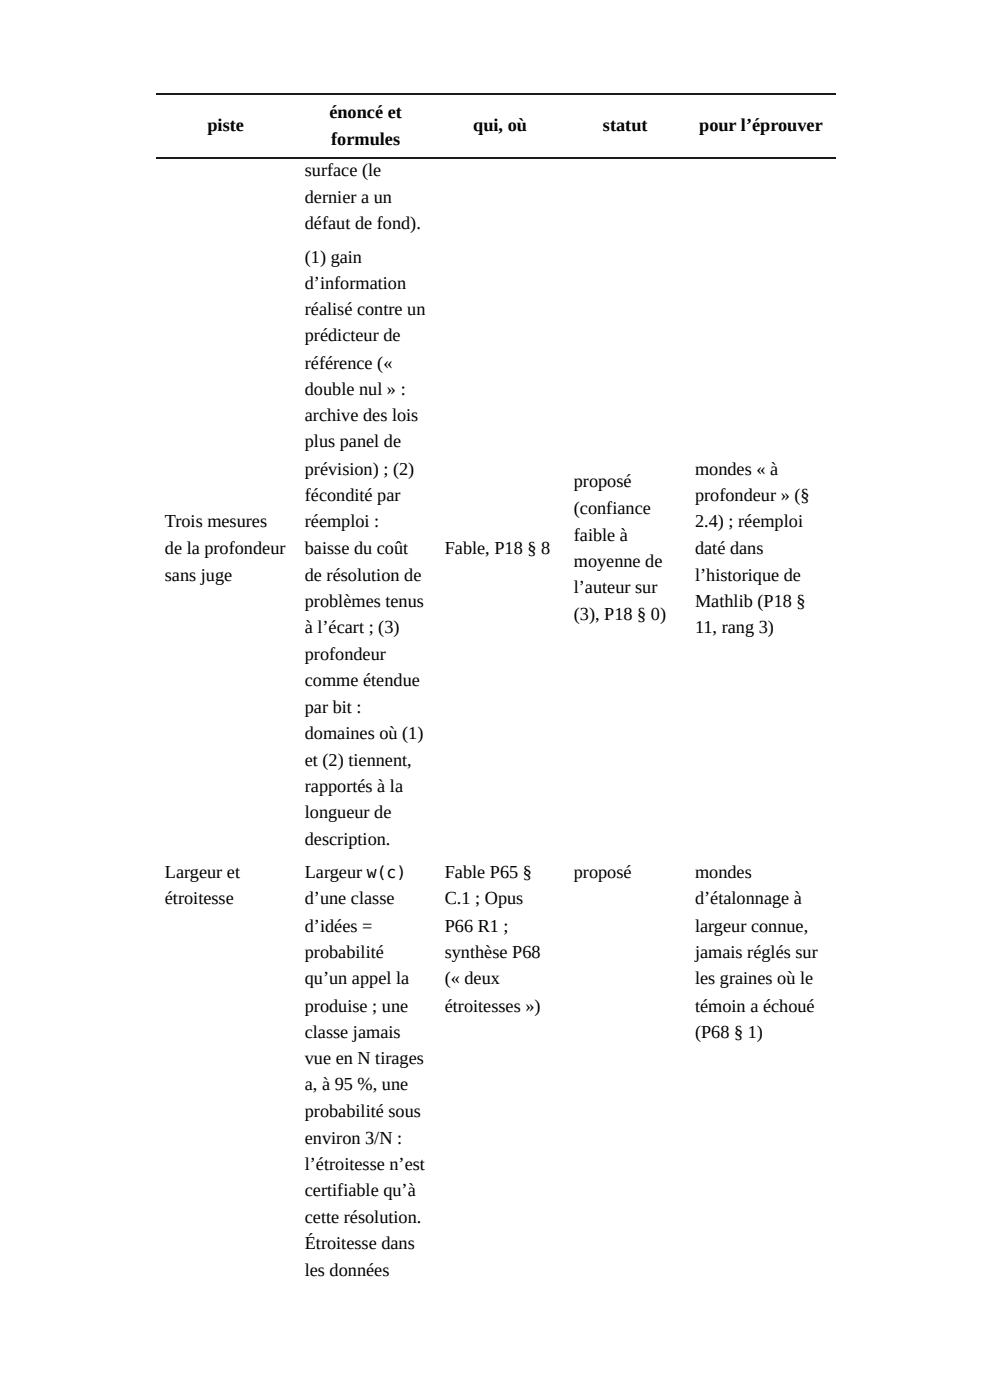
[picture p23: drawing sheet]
<svg xmlns="http://www.w3.org/2000/svg" width="210mm" height="297mm" viewBox="0 0 210 297" stroke-linecap="round" stroke-linejoin="round" font-family="sans-serif">
<defs><g id="words">
<g font-size="3.9">
<text x="44.1" y="27.8">piste</text>
<text x="69.9" y="25.1">énoncé et</text>
<text x="100.5" y="27.8">qui, où</text>
<text x="128" y="27.8">statut</text>
<text x="148.5" y="27.8">pour l’éprouver</text>
<text x="70.3" y="30.7">formules</text>
<text x="64.7" y="37.3">surface (le</text>
<text x="64.7" y="43.1">dernier a un</text>
<text x="64.7" y="48.7">défaut de fond).</text>
<text x="64.7" y="55.8">(1) gain</text>
<text x="64.7" y="61.4">d’information</text>
<text x="64.7" y="66.9">réalisé contre un</text>
<text x="64.7" y="72.5">prédicteur de</text>
<text x="64.7" y="78.3">référence («</text>
<text x="64.7" y="83.9">double nul » :</text>
<text x="64.7" y="89.4">archive des lois</text>
<text x="64.7" y="95">plus panel de</text>
<text x="64.7" y="100.8">prévision) ; (2)</text>
<text x="147.6" y="100.8">mondes « à</text>
<text x="64.7" y="106.4">fécondité par</text>
<text x="121.9" y="103.5">proposé</text>
<text x="147.6" y="106.4">profondeur » (§</text>
<text x="35" y="111.9">Trois mesures</text>
<text x="64.7" y="111.9">réemploi :</text>
<text x="121.9" y="109.3">(confiance</text>
<text x="147.6" y="111.9">2.4) ; réemploi</text>
<text x="35" y="117.7">de la profondeur</text>
<text x="64.7" y="117.7">baisse du coût</text>
<text x="94.4" y="117.7">Fable, P18 § 8</text>
<text x="121.9" y="114.8">faible à</text>
<text x="147.6" y="117.7">daté dans</text>
<text x="35" y="123.3">sans juge</text>
<text x="64.7" y="123.3">de résolution de</text>
<text x="121.9" y="120.4">moyenne de</text>
<text x="121.9" y="125.9">l’auteur sur</text>
<text x="147.6" y="123.3">l’historique de</text>
<text x="64.7" y="128.9">problèmes tenus</text>
<text x="121.9" y="131.8">(3), P18 § 0)</text>
<text x="147.6" y="128.9">Mathlib (P18 §</text>
<text x="64.7" y="134.4">à l’écart ; (3)</text>
<text x="147.6" y="134.4">11, rang 3)</text>
<text x="64.7" y="140.2">profondeur</text>
<text x="64.7" y="145.8">comme étendue</text>
<text x="64.7" y="151.3">par bit :</text>
<text x="64.7" y="156.9">domaines où (1)</text>
<text x="64.7" y="162.7">et (2) tiennent,</text>
<text x="64.7" y="168.3">rapportés à la</text>
<text x="64.7" y="173.8">longueur de</text>
<text x="64.7" y="179.4">description.</text>
<text x="35" y="186.5">Largeur et</text>
<text x="64.7" y="186.5">Largeur w(c)</text>
<text x="94.4" y="186.5">Fable P65 §</text>
<text x="121.9" y="186.5">proposé</text>
<text x="147.6" y="186.5">mondes</text>
<text x="35" y="192.1">étroitesse</text>
<text x="64.7" y="192.1">d’une classe</text>
<text x="64.7" y="197.9">d’idées =</text>
<text x="94.4" y="192.1">C.1 ; Opus</text>
<text x="94.4" y="197.9">P66 R1 ;</text>
<text x="147.6" y="192.1">d’étalonnage à</text>
<text x="147.6" y="197.9">largeur connue,</text>
<text x="64.7" y="203.5">probabilité</text>
<text x="94.4" y="203.5">synthèse P68</text>
<text x="147.6" y="203.5">jamais réglés sur</text>
<text x="64.7" y="209">qu’un appel la</text>
<text x="94.4" y="209">(« deux</text>
<text x="147.6" y="209">les graines où le</text>
<text x="64.7" y="214.8">produise ; une</text>
<text x="94.4" y="214.8">étroitesses »)</text>
<text x="147.6" y="214.8">témoin a échoué</text>
<text x="64.7" y="220.4">classe jamais</text>
<text x="147.6" y="220.4">(P68 § 1)</text>
<text x="64.7" y="226">vue en N tirages</text>
<text x="64.7" y="231.5">a, à 95 %, une</text>
<text x="64.7" y="237.3">probabilité sous</text>
<text x="64.7" y="242.9">environ 3/N :</text>
<text x="64.7" y="248.4">l’étroitesse n’est</text>
<text x="64.7" y="254">certifiable qu’à</text>
<text x="64.7" y="259.8">cette résolution.</text>
<text x="64.7" y="265.4">Étroitesse dans</text>
<text x="64.7" y="270.9">les données</text>
</g>
</g></defs>
<path d="M33.1 20h144.4M33.1 33.5h144.4" fill="none" stroke="#1a1a1a" stroke-width=".26"/>
<use href="#words"/>
</svg>
